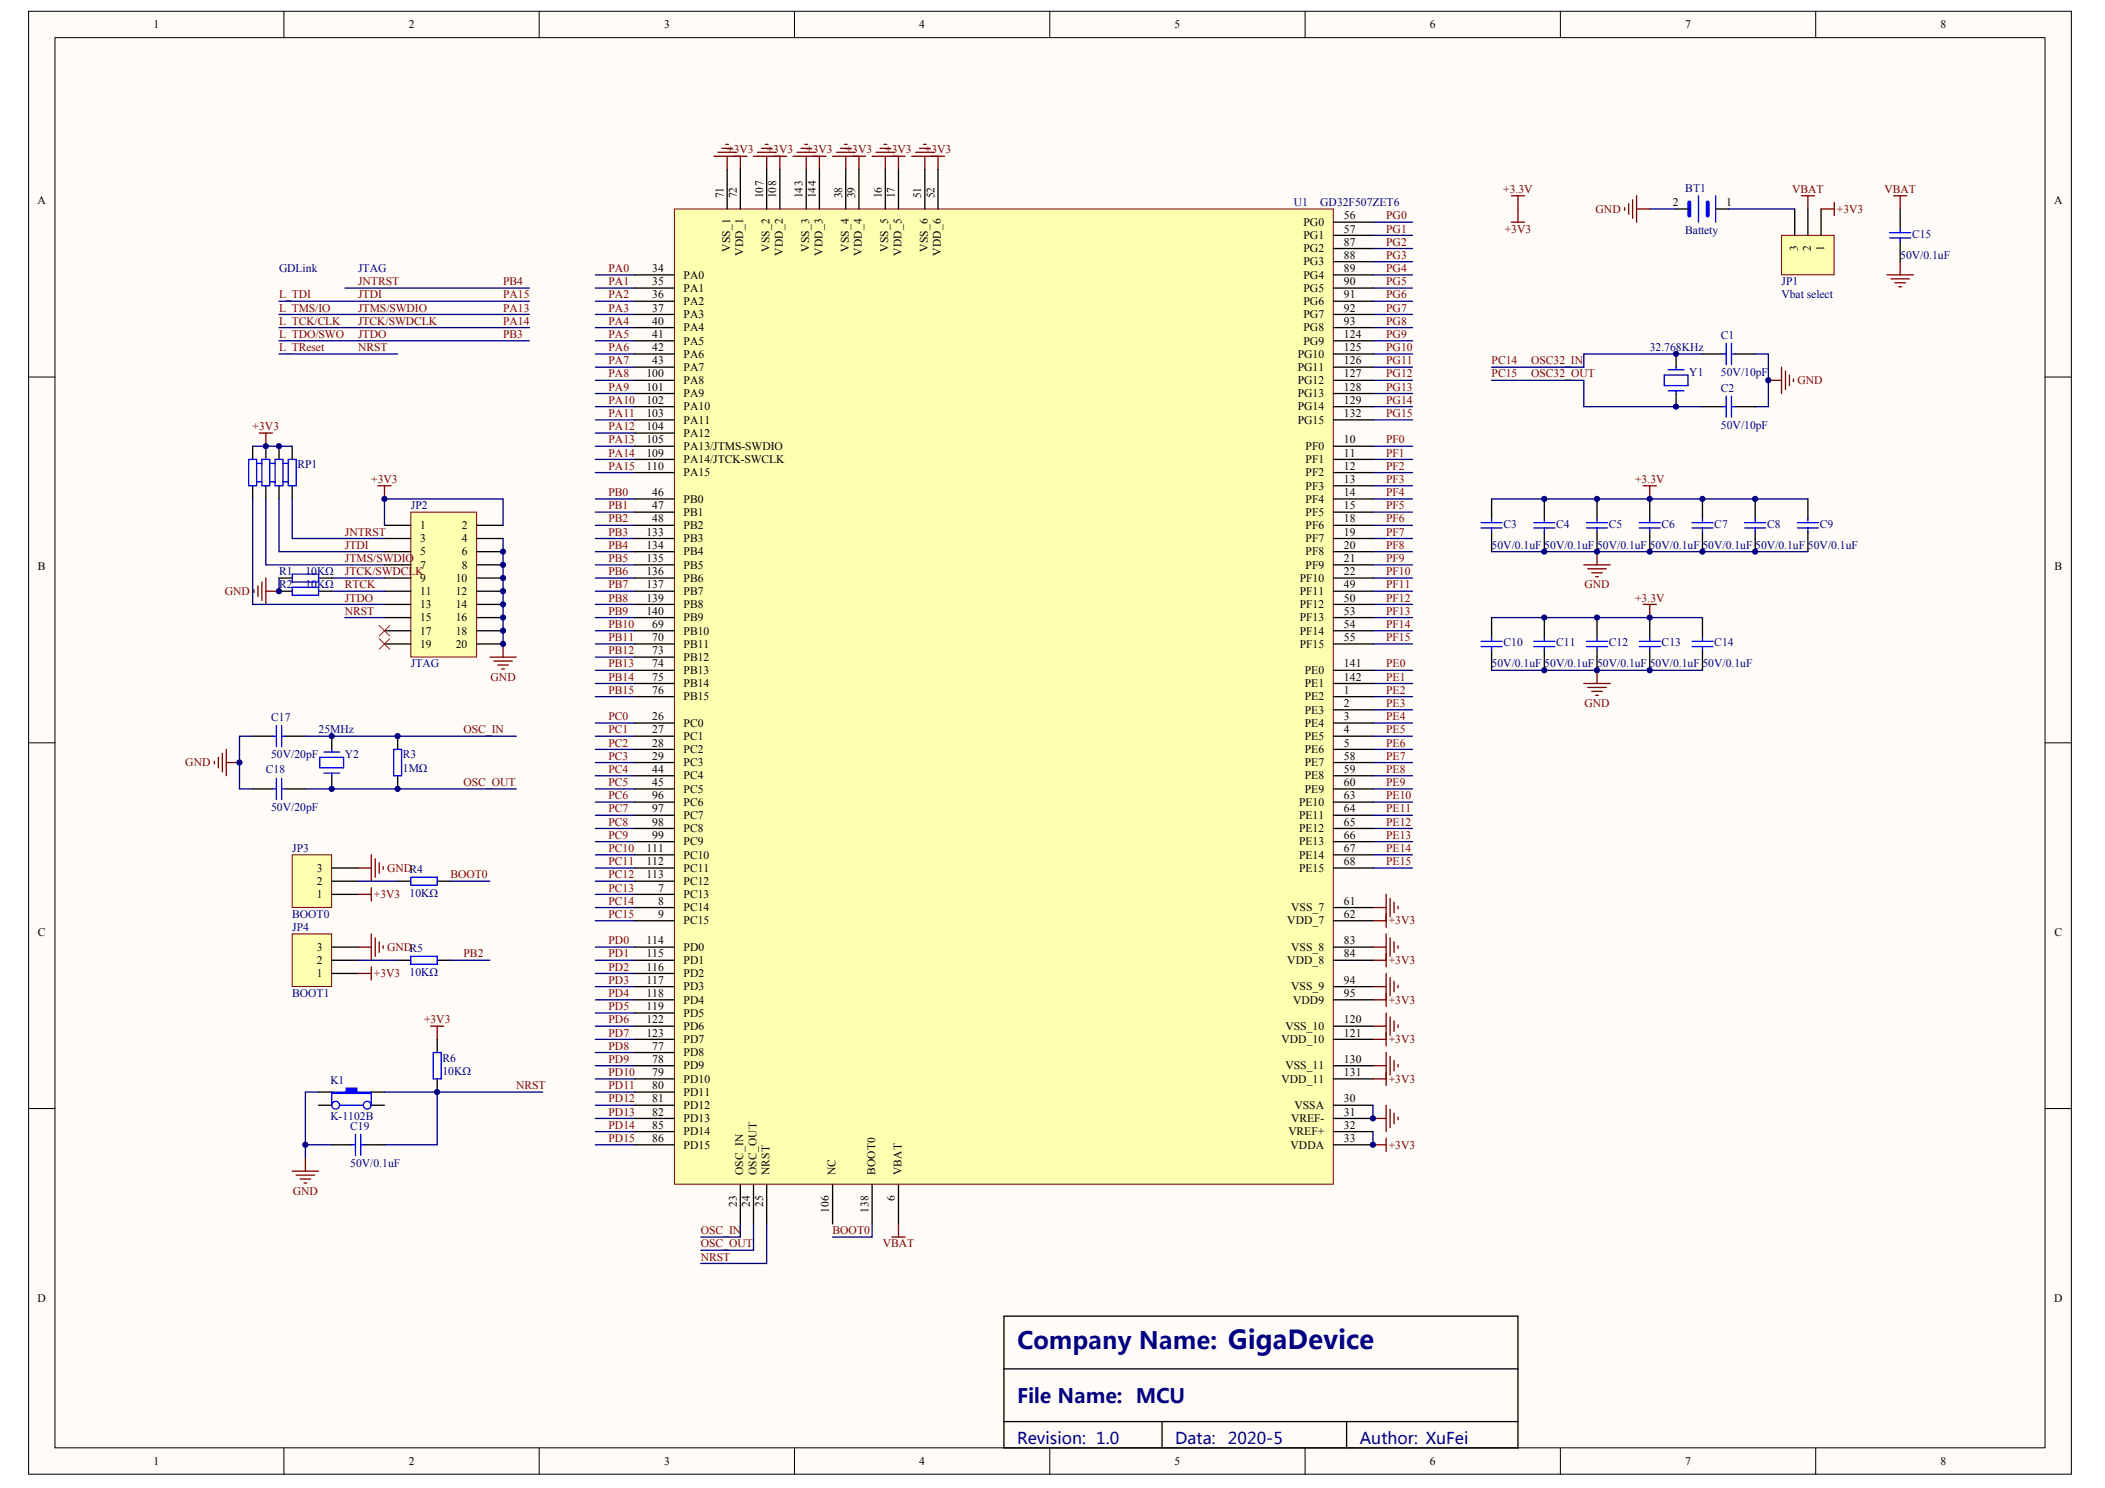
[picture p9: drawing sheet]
<svg xmlns="http://www.w3.org/2000/svg" width="297mm" height="210mm" viewBox="0 0 297 210" stroke-linecap="round" stroke-linejoin="round" font-family="sans-serif">
<defs><g id="words">
<text font-size="3.4" fill="#000080" x="143.5" y="190.3">Company Name: GigaDevice</text>
<text font-size="2.8" fill="#000080" x="143.5" y="197.9">File Name: MCU</text>
<g font-size="2.3" fill="#000080">
<text x="143.5" y="203.7">Revision: 1.0</text>
<text x="165.8" y="203.7">Data:</text>
<text x="173.3" y="203.7">2020-5</text>
<text x="191.9" y="203.7">Author: XuFei</text>
</g>
<g font-size="1.6">
<text x="21.6" y="4">1</text>
<text x="57.7" y="4">2</text>
<text x="93.7" y="4">3</text>
<text x="129.7" y="4">4</text>
<text x="165.7" y="4">5</text>
<text x="201.8" y="4">6</text>
<text x="237.8" y="4">7</text>
<text x="273.8" y="4">8</text>
<text x="5.3" y="28.8">A</text>
<text x="102.1" y="28" transform="rotate(-90 102.1 28)">71</text>
<text x="104" y="28" transform="rotate(-90 104 28)">72</text>
<text x="107.7" y="28" transform="rotate(-90 107.7 28)">107</text>
<text x="109.5" y="28" transform="rotate(-90 109.5 28)">108</text>
<text x="113.3" y="28" transform="rotate(-90 113.3 28)">143</text>
<text x="115.1" y="28" transform="rotate(-90 115.1 28)">144</text>
<text x="118.8" y="28" transform="rotate(-90 118.8 28)">38</text>
<text x="120.7" y="28" transform="rotate(-90 120.7 28)">39</text>
<text x="124.4" y="28" transform="rotate(-90 124.4 28)">16</text>
<text x="126.3" y="28" transform="rotate(-90 126.3 28)">17</text>
<text x="130" y="28" transform="rotate(-90 130 28)">51</text>
<text x="131.9" y="28" transform="rotate(-90 131.9 28)">52</text>
<text x="236.1" y="29.1">2</text>
<text x="243.6" y="29.1">1</text>
<text x="289.9" y="28.8">A</text>
<text x="103" y="35.5" transform="rotate(-90 103 35.5)">VSS_1</text>
<text x="108.6" y="35.5" transform="rotate(-90 108.6 35.5)">VSS_2</text>
<text x="114.2" y="35.5" transform="rotate(-90 114.2 35.5)">VSS_3</text>
<text x="119.8" y="35.5" transform="rotate(-90 119.8 35.5)">VSS_4</text>
<text x="125.3" y="35.5" transform="rotate(-90 125.3 35.5)">VSS_5</text>
<text x="130.9" y="35.5" transform="rotate(-90 130.9 35.5)">VSS_6</text>
<text x="183.9" y="31.9">PG0</text>
<text x="183.9" y="33.7">PG1</text>
<text x="183.9" y="35.6">PG2</text>
<text x="189.6" y="30.9">56</text>
<text x="189.6" y="32.8">57</text>
<text x="189.6" y="34.7">87</text>
<text x="253.7" y="35.3" transform="rotate(-90 253.7 35.3)">3</text>
<text x="255.5" y="35.3" transform="rotate(-90 255.5 35.3)">2</text>
<text x="257.4" y="35.3" transform="rotate(-90 257.4 35.3)">1</text>
<text x="92" y="38.4">34</text>
<text x="92" y="40.2">35</text>
<text x="96.5" y="39.3">PA0</text>
<text x="96.5" y="41.2">PA1</text>
<text x="104.9" y="36.1" transform="rotate(-90 104.9 36.1)">VDD_1</text>
<text x="110.5" y="36.1" transform="rotate(-90 110.5 36.1)">VDD_2</text>
<text x="116" y="36.1" transform="rotate(-90 116 36.1)">VDD_3</text>
<text x="121.6" y="36.1" transform="rotate(-90 121.6 36.1)">VDD_4</text>
<text x="127.2" y="36.1" transform="rotate(-90 127.2 36.1)">VDD_5</text>
<text x="132.8" y="36.1" transform="rotate(-90 132.8 36.1)">VDD_6</text>
<text x="183.9" y="37.4">PG3</text>
<text x="183.9" y="39.3">PG4</text>
<text x="183.9" y="41.2">PG5</text>
<text x="189.6" y="36.5">88</text>
<text x="189.6" y="38.4">89</text>
<text x="189.6" y="40.2">90</text>
<text x="92" y="42.1">36</text>
<text x="92" y="44">37</text>
<text x="92" y="45.8">40</text>
<text x="92" y="47.7">41</text>
<text x="96.5" y="43">PA2</text>
<text x="96.5" y="44.9">PA3</text>
<text x="96.5" y="46.7">PA4</text>
<text x="183.9" y="43">PG6</text>
<text x="183.9" y="44.9">PG7</text>
<text x="183.9" y="46.7">PG8</text>
<text x="189.6" y="42.1">91</text>
<text x="189.6" y="44">92</text>
<text x="189.6" y="45.8">93</text>
<text x="189.6" y="47.7">124</text>
<text x="91.2" y="53.3">100</text>
<text x="92" y="49.5">42</text>
<text x="92" y="51.4">43</text>
<text x="96.5" y="48.6">PA5</text>
<text x="96.5" y="50.5">PA6</text>
<text x="96.5" y="52.3">PA7</text>
<text x="183.1" y="50.5">PG10</text>
<text x="183.1" y="52.3">PG11</text>
<text x="183.9" y="48.6">PG9</text>
<text x="189.6" y="49.5">125</text>
<text x="189.6" y="51.4">126</text>
<text x="189.6" y="53.3">127</text>
<text x="91.2" y="55.1">101</text>
<text x="91.2" y="57">102</text>
<text x="91.2" y="58.8">103</text>
<text x="96.5" y="54.2">PA8</text>
<text x="96.5" y="56">PA9</text>
<text x="96.5" y="57.9">PA10</text>
<text x="96.5" y="59.8">PA11</text>
<text x="183.1" y="54.2">PG12</text>
<text x="183.1" y="56">PG13</text>
<text x="183.1" y="57.9">PG14</text>
<text x="183.1" y="59.8">PG15</text>
<text x="189.6" y="55.1">128</text>
<text x="189.6" y="57">129</text>
<text x="189.6" y="58.8">132</text>
<text x="91.2" y="60.7">104</text>
<text x="91.2" y="62.5">105</text>
<text x="91.2" y="64.4">109</text>
<text x="96.5" y="61.6">PA12</text>
<text x="96.5" y="63.5">PA13/JTMS-SWDIO</text>
<text x="96.5" y="65.3">PA14/JTCK-SWCLK</text>
<text x="184.2" y="63.5">PF0</text>
<text x="184.2" y="65.3">PF1</text>
<text x="189.6" y="62.5">10</text>
<text x="189.6" y="64.4">11</text>
<text x="91.2" y="66.3">110</text>
<text x="92" y="70">46</text>
<text x="92" y="71.8">47</text>
<text x="96.5" y="70.9">PB0</text>
<text x="96.5" y="67.2">PA15</text>
<text x="184.2" y="67.2">PF2</text>
<text x="184.2" y="69.1">PF3</text>
<text x="184.2" y="70.9">PF4</text>
<text x="189.6" y="66.3">12</text>
<text x="189.6" y="68.1">13</text>
<text x="189.6" y="70">14</text>
<text x="189.6" y="71.8">15</text>
<text x="59.3" y="74.6">1</text>
<text x="59.3" y="76.5">3</text>
<text x="65.2" y="74.6">2</text>
<text x="65.2" y="76.5">4</text>
<text x="91.2" y="75.6">133</text>
<text x="91.2" y="77.4">134</text>
<text x="92" y="73.7">48</text>
<text x="96.5" y="72.8">PB1</text>
<text x="96.5" y="74.6">PB2</text>
<text x="96.5" y="76.5">PB3</text>
<text x="184.2" y="72.8">PF5</text>
<text x="184.2" y="74.6">PF6</text>
<text x="184.2" y="76.5">PF7</text>
<text x="189.6" y="73.7">18</text>
<text x="189.6" y="75.6">19</text>
<text x="189.6" y="77.4">20</text>
<text x="5.4" y="80.4">B</text>
<text x="59.3" y="78.4">5</text>
<text x="59.3" y="80.2">7</text>
<text x="59.3" y="82.1">9</text>
<text x="59.3" y="83.9">11</text>
<text x="64.3" y="82.1">10</text>
<text x="64.3" y="83.9">12</text>
<text x="65.2" y="78.4">6</text>
<text x="65.2" y="80.2">8</text>
<text x="91.2" y="79.3">135</text>
<text x="91.2" y="81.1">136</text>
<text x="91.2" y="83">137</text>
<text x="96.5" y="78.4">PB4</text>
<text x="96.5" y="80.2">PB5</text>
<text x="96.5" y="82.1">PB6</text>
<text x="96.5" y="83.9">PB7</text>
<text x="183.4" y="82.1">PF10</text>
<text x="183.4" y="83.9">PF11</text>
<text x="184.2" y="78.4">PF8</text>
<text x="184.2" y="80.2">PF9</text>
<text x="189.6" y="79.3">21</text>
<text x="189.6" y="81.1">22</text>
<text x="189.6" y="83">49</text>
<text x="289.9" y="80.4">B</text>
<text x="59.3" y="85.8">13</text>
<text x="59.3" y="87.6">15</text>
<text x="59.3" y="89.5">17</text>
<text x="64.3" y="85.8">14</text>
<text x="64.3" y="87.6">16</text>
<text x="64.3" y="89.5">18</text>
<text x="91.2" y="84.9">139</text>
<text x="91.2" y="86.7">140</text>
<text x="92" y="88.6">69</text>
<text x="96.5" y="89.5">PB10</text>
<text x="96.5" y="85.8">PB8</text>
<text x="96.5" y="87.6">PB9</text>
<text x="183.4" y="85.8">PF12</text>
<text x="183.4" y="87.6">PF13</text>
<text x="183.4" y="89.5">PF14</text>
<text x="189.6" y="84.9">50</text>
<text x="189.6" y="86.7">53</text>
<text x="189.6" y="88.6">54</text>
<text x="59.3" y="91.4">19</text>
<text x="64.3" y="91.4">20</text>
<text x="92" y="90.4">70</text>
<text x="92" y="92.3">73</text>
<text x="92" y="94.2">74</text>
<text x="96.5" y="91.4">PB11</text>
<text x="96.5" y="93.2">PB12</text>
<text x="96.5" y="95.1">PB13</text>
<text x="183.4" y="91.4">PF15</text>
<text x="184.1" y="95.1">PE0</text>
<text x="189.6" y="90.4">55</text>
<text x="189.6" y="94.2">141</text>
<text x="92" y="101.6">26</text>
<text x="92" y="96">75</text>
<text x="92" y="97.9">76</text>
<text x="96.5" y="96.9">PB14</text>
<text x="96.5" y="98.8">PB15</text>
<text x="184.1" y="98.8">PE2</text>
<text x="184.1" y="100.7">PE3</text>
<text x="184.1" y="96.9">PE1</text>
<text x="189.6" y="97.9">1</text>
<text x="189.6" y="99.7">2</text>
<text x="189.6" y="101.6">3</text>
<text x="189.6" y="96">142</text>
<text x="92" y="103.5">27</text>
<text x="92" y="105.3">28</text>
<text x="92" y="107.2">29</text>
<text x="96.5" y="102.5">PC0</text>
<text x="96.5" y="104.4">PC1</text>
<text x="96.5" y="106.2">PC2</text>
<text x="184.1" y="102.5">PE4</text>
<text x="184.1" y="104.4">PE5</text>
<text x="184.1" y="106.2">PE6</text>
<text x="189.6" y="103.5">4</text>
<text x="189.6" y="105.3">5</text>
<text x="189.6" y="107.2">58</text>
<text x="92" y="109">44</text>
<text x="92" y="110.9">45</text>
<text x="92" y="112.7">96</text>
<text x="96.5" y="108.1">PC3</text>
<text x="96.5" y="110">PC4</text>
<text x="96.5" y="111.8">PC5</text>
<text x="96.5" y="113.7">PC6</text>
<text x="183.3" y="113.7">PE10</text>
<text x="184.1" y="108.1">PE7</text>
<text x="184.1" y="110">PE8</text>
<text x="184.1" y="111.8">PE9</text>
<text x="189.6" y="109">59</text>
<text x="189.6" y="110.9">60</text>
<text x="189.6" y="112.7">63</text>
<text x="92" y="114.6">97</text>
<text x="92" y="116.5">98</text>
<text x="92" y="118.3">99</text>
<text x="96.5" y="115.5">PC7</text>
<text x="96.5" y="117.4">PC8</text>
<text x="96.5" y="119.3">PC9</text>
<text x="183.3" y="115.5">PE11</text>
<text x="183.3" y="117.4">PE12</text>
<text x="183.3" y="119.3">PE13</text>
<text x="189.6" y="114.6">64</text>
<text x="189.6" y="116.5">65</text>
<text x="189.6" y="118.3">66</text>
<text x="44.7" y="124.8">2</text>
<text x="44.7" y="123">3</text>
<text x="91.2" y="120.2">111</text>
<text x="91.2" y="122">112</text>
<text x="91.2" y="123.9">113</text>
<text x="92.9" y="125.8">7</text>
<text x="96.5" y="121.1">PC10</text>
<text x="96.5" y="123">PC11</text>
<text x="96.5" y="124.8">PC12</text>
<text x="183.3" y="121.1">PE14</text>
<text x="183.3" y="123">PE15</text>
<text x="189.6" y="120.2">67</text>
<text x="189.6" y="122">68</text>
<text x="44.7" y="126.7">1</text>
<text x="92.9" y="127.6">8</text>
<text x="92.9" y="129.5">9</text>
<text x="96.5" y="126.7">PC13</text>
<text x="96.5" y="128.6">PC14</text>
<text x="96.5" y="130.4">PC15</text>
<text x="181.7" y="130.4">VDD_7</text>
<text x="182.2" y="128.6">VSS_7</text>
<text x="189.6" y="127.6">61</text>
<text x="189.6" y="129.5">62</text>
<text x="5.4" y="132">C</text>
<text x="44.7" y="137.8">1</text>
<text x="44.7" y="136">2</text>
<text x="44.7" y="134.1">3</text>
<text x="91.2" y="133.2">114</text>
<text x="91.2" y="135.1">115</text>
<text x="91.2" y="136.9">116</text>
<text x="96.5" y="134.1">PD0</text>
<text x="96.5" y="136">PD1</text>
<text x="96.5" y="137.8">PD2</text>
<text x="181.7" y="136">VDD_8</text>
<text x="182.2" y="134.1">VSS_8</text>
<text x="189.6" y="133.2">83</text>
<text x="189.6" y="135.1">84</text>
<text x="289.9" y="132">C</text>
<text x="91.2" y="138.8">117</text>
<text x="91.2" y="140.6">118</text>
<text x="91.2" y="142.5">119</text>
<text x="96.5" y="139.7">PD3</text>
<text x="96.5" y="141.6">PD4</text>
<text x="96.5" y="143.4">PD5</text>
<text x="182.2" y="139.7">VSS_9</text>
<text x="182.5" y="141.6">VDD9</text>
<text x="189.6" y="138.8">94</text>
<text x="189.6" y="140.6">95</text>
<text x="91.2" y="144.4">122</text>
<text x="91.2" y="146.2">123</text>
<text x="92" y="148.1">77</text>
<text x="92" y="149.9">78</text>
<text x="96.5" y="149">PD8</text>
<text x="96.5" y="145.3">PD6</text>
<text x="96.5" y="147.1">PD7</text>
<text x="180.8" y="147.1">VDD_10</text>
<text x="181.4" y="145.3">VSS_10</text>
<text x="189.6" y="144.4">120</text>
<text x="189.6" y="146.2">121</text>
<text x="189.6" y="149.9">130</text>
<text x="92" y="151.8">79</text>
<text x="92" y="153.7">80</text>
<text x="92" y="155.5">81</text>
<text x="96.5" y="150.9">PD9</text>
<text x="96.5" y="152.7">PD10</text>
<text x="96.5" y="154.6">PD11</text>
<text x="180.8" y="152.7">VDD_11</text>
<text x="181.4" y="150.9">VSS_11</text>
<text x="189.6" y="155.5">30</text>
<text x="189.6" y="151.8">131</text>
<text x="92" y="157.4">82</text>
<text x="92" y="159.2">85</text>
<text x="92" y="161.1">86</text>
<text x="96.5" y="156.4">PD12</text>
<text x="96.5" y="158.3">PD13</text>
<text x="96.5" y="160.2">PD14</text>
<text x="181.8" y="160.2">VREF+</text>
<text x="182.2" y="158.3">VREF-</text>
<text x="182.7" y="156.4">VSSA</text>
<text x="189.6" y="157.4">31</text>
<text x="189.6" y="159.2">32</text>
<text x="189.6" y="161.1">33</text>
<text x="96.5" y="162">PD15</text>
<text x="104.9" y="165.8" transform="rotate(-90 104.9 165.8)">OSC_IN</text>
<text x="106.7" y="165.8" transform="rotate(-90 106.7 165.8)">OSC_OUT</text>
<text x="108.6" y="165.8" transform="rotate(-90 108.6 165.8)">NRST</text>
<text x="117.9" y="165.8" transform="rotate(-90 117.9 165.8)">NC</text>
<text x="123.5" y="165.8" transform="rotate(-90 123.5 165.8)">BOOT0</text>
<text x="127.2" y="165.8" transform="rotate(-90 127.2 165.8)">VBAT</text>
<text x="182.1" y="162">VDDA</text>
<text x="104" y="170.2" transform="rotate(-90 104 170.2)">23</text>
<text x="105.8" y="170.2" transform="rotate(-90 105.8 170.2)">24</text>
<text x="107.7" y="170.2" transform="rotate(-90 107.7 170.2)">25</text>
<text x="117" y="171.1" transform="rotate(-90 117 171.1)">106</text>
<text x="122.6" y="171.1" transform="rotate(-90 122.6 171.1)">138</text>
<text x="126.3" y="169.4" transform="rotate(-90 126.3 169.4)">6</text>
<text x="5.3" y="183.6">D</text>
<text x="289.9" y="183.6">D</text>
<text x="21.6" y="206.6">1</text>
<text x="57.7" y="206.6">2</text>
<text x="93.7" y="206.6">3</text>
<text x="129.7" y="206.6">4</text>
<text x="165.7" y="206.6">5</text>
<text x="201.8" y="206.6">6</text>
<text x="237.8" y="206.6">7</text>
<text x="273.8" y="206.6">8</text>
</g>
<g font-size="1.6" fill="#800000">
<text x="102.6" y="21.6">+3V3</text>
<text x="108.2" y="21.6">+3V3</text>
<text x="113.8" y="21.6">+3V3</text>
<text x="119.3" y="21.6">+3V3</text>
<text x="124.9" y="21.6">+3V3</text>
<text x="130.5" y="21.6">+3V3</text>
<text x="212.1" y="27.2">+3.3V</text>
<text x="252.9" y="27.2">VBAT</text>
<text x="265.9" y="27.2">VBAT</text>
<text x="195.6" y="30.9">PG0</text>
<text x="195.6" y="32.8">PG1</text>
<text x="195.6" y="34.7">PG2</text>
<text x="212.3" y="32.8">+3V3</text>
<text x="225.2" y="30">GND</text>
<text x="259.2" y="30">+3V3</text>
<text x="50.5" y="40.2">JNTRST</text>
<text x="71" y="40.2">PB4</text>
<text x="85.9" y="38.4">PA0</text>
<text x="85.9" y="40.2">PA1</text>
<text x="195.6" y="36.5">PG3</text>
<text x="195.6" y="38.4">PG4</text>
<text x="195.6" y="40.2">PG5</text>
<text x="39.4" y="44">L_TMS/IO</text>
<text x="39.4" y="45.8">L_TCK/CLK</text>
<text x="39.4" y="47.7">L_TDO/SWO</text>
<text x="39.4" y="42.1">L_TDI</text>
<text x="50.5" y="42.1">JTDI</text>
<text x="50.5" y="44">JTMS/SWDIO</text>
<text x="50.5" y="45.8">JTCK/SWDCLK</text>
<text x="50.5" y="47.7">JTDO</text>
<text x="71" y="42.1">PA15</text>
<text x="71" y="44">PA13</text>
<text x="71" y="45.8">PA14</text>
<text x="71" y="47.7">PB3</text>
<text x="85.9" y="45.8">PA4</text>
<text x="85.9" y="47.7">PA5</text>
<text x="85.9" y="44">PA3</text>
<text x="85.9" y="42.1">PA2</text>
<text x="195.6" y="42.1">PG6</text>
<text x="195.6" y="44">PG7</text>
<text x="195.6" y="47.7">PG9</text>
<text x="195.6" y="45.8">PG8</text>
<text x="39.4" y="49.5">L_TReset</text>
<text x="50.5" y="49.5">NRST</text>
<text x="85.9" y="49.5">PA6</text>
<text x="85.9" y="51.4">PA7</text>
<text x="85.9" y="53.3">PA8</text>
<text x="195.6" y="51.4">PG11</text>
<text x="195.6" y="49.5">PG10</text>
<text x="195.6" y="53.3">PG12</text>
<text x="210.5" y="51.4">PC14</text>
<text x="210.5" y="53.3">PC15</text>
<text x="216.1" y="51.4">OSC32_IN</text>
<text x="216.1" y="53.3">OSC32_OUT</text>
<text x="85.9" y="58.8">PA11</text>
<text x="85.9" y="55.1">PA9</text>
<text x="85.9" y="57">PA10</text>
<text x="195.6" y="57">PG14</text>
<text x="195.6" y="58.8">PG15</text>
<text x="195.6" y="55.1">PG13</text>
<text x="253.6" y="54.2">GND</text>
<text x="35.7" y="60.7">+3V3</text>
<text x="85.9" y="60.7">PA12</text>
<text x="85.9" y="62.5">PA13</text>
<text x="85.9" y="64.4">PA14</text>
<text x="195.6" y="62.5">PF0</text>
<text x="195.6" y="64.4">PF1</text>
<text x="52.4" y="68.1">+3V3</text>
<text x="85.9" y="66.3">PA15</text>
<text x="85.9" y="71.8">PB1</text>
<text x="85.9" y="70">PB0</text>
<text x="195.6" y="66.3">PF2</text>
<text x="195.6" y="68.1">PF3</text>
<text x="195.6" y="70">PF4</text>
<text x="195.6" y="71.8">PF5</text>
<text x="230.7" y="68.1">+3.3V</text>
<text x="48.7" y="75.6">JNTRST</text>
<text x="48.7" y="77.4">JTDI</text>
<text x="85.9" y="73.7">PB2</text>
<text x="85.9" y="75.6">PB3</text>
<text x="85.9" y="77.4">PB4</text>
<text x="195.6" y="73.7">PF6</text>
<text x="195.6" y="75.6">PF7</text>
<text x="195.6" y="77.4">PF8</text>
<text x="31.7" y="83.9">GND</text>
<text x="48.7" y="79.3">JTMS/SWDIO</text>
<text x="48.7" y="81.1">JTCK/SWDCLK</text>
<text x="48.7" y="83">RTCK</text>
<text x="85.9" y="79.3">PB5</text>
<text x="85.9" y="81.1">PB6</text>
<text x="85.9" y="83">PB7</text>
<text x="195.6" y="79.3">PF9</text>
<text x="195.6" y="83">PF11</text>
<text x="195.6" y="81.1">PF10</text>
<text x="223.6" y="83">GND</text>
<text x="48.7" y="86.7">NRST</text>
<text x="48.7" y="84.9">JTDO</text>
<text x="85.9" y="88.6">PB10</text>
<text x="85.9" y="84.9">PB8</text>
<text x="85.9" y="86.7">PB9</text>
<text x="195.6" y="88.6">PF14</text>
<text x="195.6" y="84.9">PF12</text>
<text x="195.6" y="86.7">PF13</text>
<text x="230.7" y="84.9">+3.3V</text>
<text x="85.9" y="92.3">PB12</text>
<text x="85.9" y="94.2">PB13</text>
<text x="85.9" y="90.4">PB11</text>
<text x="195.6" y="94.2">PE0</text>
<text x="195.6" y="90.4">PF15</text>
<text x="69.2" y="96">GND</text>
<text x="85.9" y="96">PB14</text>
<text x="85.9" y="97.9">PB15</text>
<text x="85.9" y="101.6">PC0</text>
<text x="195.6" y="96">PE1</text>
<text x="195.6" y="97.9">PE2</text>
<text x="195.6" y="99.7">PE3</text>
<text x="195.6" y="101.6">PE4</text>
<text x="223.6" y="99.7">GND</text>
<text x="65.4" y="103.5">OSC_IN</text>
<text x="85.9" y="103.5">PC1</text>
<text x="85.9" y="107.2">PC3</text>
<text x="85.9" y="105.3">PC2</text>
<text x="195.6" y="103.5">PE5</text>
<text x="195.6" y="105.3">PE6</text>
<text x="195.6" y="107.2">PE7</text>
<text x="26.1" y="108.1">GND</text>
<text x="65.4" y="110.9">OSC_OUT</text>
<text x="85.9" y="109">PC4</text>
<text x="85.9" y="110.9">PC5</text>
<text x="85.9" y="112.7">PC6</text>
<text x="195.6" y="110.9">PE9</text>
<text x="195.6" y="109">PE8</text>
<text x="195.6" y="112.7">PE10</text>
<text x="85.9" y="114.6">PC7</text>
<text x="85.9" y="116.5">PC8</text>
<text x="85.9" y="118.3">PC9</text>
<text x="195.6" y="114.6">PE11</text>
<text x="195.6" y="116.5">PE12</text>
<text x="195.6" y="118.3">PE13</text>
<text x="54.6" y="123">GNDR4</text>
<text x="63.6" y="123.9">BOOT0</text>
<text x="85.9" y="123.9">PC12</text>
<text x="85.9" y="125.8">PC13</text>
<text x="85.9" y="122">PC11</text>
<text x="85.9" y="120.2">PC10</text>
<text x="195.6" y="120.2">PE14</text>
<text x="195.6" y="122">PE15</text>
<text x="52.8" y="126.7">+3V3</text>
<text x="85.9" y="127.6">PC14</text>
<text x="85.9" y="129.5">PC15</text>
<text x="196" y="130.4">+3V3</text>
<text x="52.8" y="137.8">+3V3</text>
<text x="54.6" y="134.1">GNDR5</text>
<text x="65.4" y="135.1">PB2</text>
<text x="85.9" y="133.2">PD0</text>
<text x="85.9" y="135.1">PD1</text>
<text x="85.9" y="136.9">PD2</text>
<text x="196" y="136">+3V3</text>
<text x="85.9" y="138.8">PD3</text>
<text x="85.9" y="140.6">PD4</text>
<text x="85.9" y="142.5">PD5</text>
<text x="196" y="141.6">+3V3</text>
<text x="59.8" y="144.4">+3V3</text>
<text x="85.9" y="144.4">PD6</text>
<text x="85.9" y="146.2">PD7</text>
<text x="85.9" y="148.1">PD8</text>
<text x="85.9" y="149.9">PD9</text>
<text x="196" y="147.1">+3V3</text>
<text x="72.9" y="153.7">NRST</text>
<text x="85.9" y="151.8">PD10</text>
<text x="85.9" y="153.7">PD11</text>
<text x="85.9" y="155.5">PD12</text>
<text x="196" y="152.7">+3V3</text>
<text x="85.9" y="157.4">PD13</text>
<text x="85.9" y="159.2">PD14</text>
<text x="85.9" y="161.1">PD15</text>
<text x="196" y="162">+3V3</text>
<text x="41.3" y="168.5">GND</text>
<text x="98.9" y="174.1">OSC_IN</text>
<text x="98.9" y="176">OSC_OUT</text>
<text x="98.9" y="177.8">NRST</text>
<text x="117.5" y="174.1">BOOT0</text>
<text x="124.6" y="176">VBAT</text>
</g>
<g font-size="1.6" fill="#000080">
<text x="182.6" y="29.1">U1</text>
<text x="186.3" y="29.1">GD32F507ZET6</text>
<text x="237.8" y="27">BT1</text>
<text x="237.8" y="33">Battety</text>
<text x="269.8" y="33.5">C15</text>
<text x="39.4" y="38.4">GDLink</text>
<text x="50.5" y="38.4">JTAG</text>
<text x="251.4" y="40.2">JP1</text>
<text x="268.1" y="36.5">50V/0.1uF</text>
<text x="242.8" y="47.9">C1</text>
<text x="251.4" y="42.1">Vbat select</text>
<text x="232.8" y="49.5">32.768KHz</text>
<text x="238.4" y="53.1">Y1</text>
<text x="242.8" y="53.1">50V/10pF</text>
<text x="242.8" y="55.3">C2</text>
<text x="242.8" y="60.5">50V/10pF</text>
<text x="42" y="66.1">RP1</text>
<text x="58" y="71.8">JP2</text>
<text x="210.5" y="77.4">50V/0.1uF</text>
<text x="212.2" y="74.4">C3</text>
<text x="217.9" y="77.4">50V/0.1uF 50V/0.1uF</text>
<text x="219.6" y="74.4">C4</text>
<text x="227" y="74.4">C5</text>
<text x="232.8" y="77.4">50V/0.1uF</text>
<text x="234.5" y="74.4">C6</text>
<text x="240.2" y="77.4">50V/0.1uF 50V/0.1uF 50V/0.1uF</text>
<text x="241.9" y="74.4">C7</text>
<text x="249.3" y="74.4">C8</text>
<text x="256.8" y="74.4">C9</text>
<text x="39.4" y="83">R2</text>
<text x="39.4" y="81.1">R1</text>
<text x="43.1" y="83">10KΩ</text>
<text x="43.1" y="81.1">10KΩ</text>
<text x="58" y="94.2">JTAG</text>
<text x="210.5" y="94.2">50V/0.1uF</text>
<text x="212.2" y="91.2">C10</text>
<text x="217.9" y="94.2">50V/0.1uF 50V/0.1uF</text>
<text x="219.6" y="91.2">C11</text>
<text x="227" y="91.2">C12</text>
<text x="232.8" y="94.2">50V/0.1uF</text>
<text x="234.5" y="91.2">C13</text>
<text x="240.2" y="94.2">50V/0.1uF</text>
<text x="241.9" y="91.2">C14</text>
<text x="38.3" y="101.8">C17</text>
<text x="38.3" y="107">50V/20pF</text>
<text x="45" y="103.5">25MHz</text>
<text x="48.7" y="107">Y2</text>
<text x="56.9" y="107">R3</text>
<text x="37.5" y="109">C18</text>
<text x="56.9" y="108.8">1MΩ</text>
<text x="38.3" y="114.4">50V/20pF</text>
<text x="41.2" y="120.2">JP3</text>
<text x="41.2" y="129.5">BOOT0</text>
<text x="41.2" y="131.3">JP4</text>
<text x="57.8" y="126.5">10KΩ</text>
<text x="57.8" y="137.7">10KΩ</text>
<text x="41.2" y="140.6">BOOT1</text>
<text x="62.4" y="149.7">R6</text>
<text x="46.6" y="152.9">K1</text>
<text x="62.4" y="151.6">10KΩ</text>
<text x="46.6" y="157.9">K-1102B</text>
<text x="49.4" y="159.4">C19</text>
<text x="49.4" y="164.6">50V/0.1uF</text>
</g>
</g></defs>
<g fill="#fffcf8" stroke="#000" stroke-width=".14">
<path d="M4 1.6h288.3v206.4h-288.3z"/>
<path d="M7.8 5.3h280.8v198.9h-280.8z"/>
</g>
<g fill="none" stroke="#000" stroke-width=".14">
<path d="M40.1 1.6v3.7M76.1 1.6v3.7M112.1 1.6v3.7M148.1 1.6v3.7M184.2 1.6v3.7M220.2 1.6v3.7M256.2 1.6v3.7M4 53.2h3.8M288.6 53.2h3.7M4 104.8h3.8M288.6 104.8h3.7M4 156.4h3.8"/>
<path d="M288.6 156.4h3.7M40.1 204.3v3.7M76.1 204.3v3.7M112.1 204.3v3.7M148.1 204.3v3.7M184.2 204.3v3.7M220.2 204.3v3.7M256.2 204.3v3.7"/>
</g>
<g fill="none" stroke="#000" stroke-width=".19">
<path d="M35.7 103.9h2.7M35.7 111.3h2.7M40.3 103.9h2.8M40.3 111.3h2.8M46.8 103.9v1.8M46.8 109.4v1.9M56.1 124.3h1.9M61.7 124.3h1.9M45 154.1h1.8M45 155.9h1.8M52.4 154.1h1.9M52.4 155.9h1.9"/>
<path d="M61.7 146.6v1.9M61.7 152.2v1.9M46.8 161.5h2.8M51.5 161.5h2.8M141.7 185.7h72.5v18.6h-72.5zM141.7 193.1h72.5M141.7 200.5h72.5M164 200.5v3.8M190 200.5v3.8"/>
</g>
<g fill="none" stroke="#000080" stroke-width=".19">
<path d="M84 38.8h5.6M84 40.6h5.6M84 42.5h5.6M84 44.4h5.6M84 46.2h5.6M84 48.1h5.6M84 49.9h5.6M84 51.8h5.6M84 53.7h5.6M84 55.5h5.6M84 57.4h5.6M84 59.2h5.6"/>
<path d="M84 61.1h5.6M84 62.9h5.6M84 64.8h5.6M84 66.7h5.6M84 70.4h5.6M84 72.2h5.6M84 74.1h5.6M84 76h5.6M84 77.8h5.6M84 79.7h5.6M84 81.5h5.6M84 83.4h5.6"/>
<path d="M84 85.3h5.6M84 87.1h5.6M84 89h5.6M84 90.8h5.6M84 92.7h5.6M84 94.6h5.6M193.7 94.6h5.6M193.7 96.4h5.6M193.7 98.3h5.6M35.7 103.9h-1.9v7.4h1.9M84 102h5.6M84 103.9h5.6"/>
<path d="M84 105.7h5.6M84 107.6h5.6M84 109.4h5.6M84 111.3h5.6M84 113.1h5.6M84 115h5.6M84 116.9h5.6M84 118.7h5.6M193.7 100.1h5.6M193.7 102h5.6M193.7 103.9h5.6M193.7 105.7h5.6"/>
<path d="M193.7 107.6h5.6M193.7 109.4h5.6M193.7 111.3h5.6M193.7 113.1h5.6M193.7 115h5.6M193.7 116.9h5.6M193.7 118.7h5.6M84 133.6h5.6M84 135.5h5.6M84 137.3h5.6M84 139.2h5.6M84 120.6h5.6"/>
<path d="M84 122.4h5.6M84 124.3h5.6M84 126.2h5.6M193.7 120.6h5.6M193.7 122.4h5.6M45 154.1h-1.9v9.2M61.7 154.1v7.4h-7.4M84 141h5.6M84 142.9h5.6M84 144.8h5.6M84 146.6h5.6M84 148.5h5.6"/>
<path d="M84 150.3h5.6M84 152.2h5.6M84 154.1h5.6M84 155.9h5.6M84 157.8h5.6M84 159.6h5.6M43.1 161.5h3.7M84 161.5h5.6"/>
</g>
<g fill="none" stroke="#00f" stroke-width=".19">
<path d="M38.4 103.9h.6M38.4 111.3h.6M39 102.4v2.9M39 109.8v3M39.7 103.9h.6M39.7 102.4v2.9M39.7 109.8v3M39.7 111.3h.6M45.1 106.8h3.4v1.5h-3.4zM45.7 106.1h2.2M45.7 109.1h2.2M46.8 105.7v.4"/>
<path d="M46.8 109.1v.3M58 123.7h3.7v1.2h-3.7zM46.8 154.1v1.8M47.9 155.9h3.4M52.4 154.1v1.8M61.1 148.5h1.1v3.7h-1.1zM49.6 161.5h.6M50.2 160v3M50.9 161.5h.6M50.9 160v3"/>
<circle cx="47.4" cy="155.9" r=".55"/>
<circle cx="51.8" cy="155.9" r=".55"/>
</g>
<path d="M30.3 107.4v.4M30.8 106.8v1.5M31.4 106.3v2.6M31.9 105.7v3.7M31.9 107.6h1.9M60.8 144.8h1.8M61.7 144.8v1.8M41.2 165.2h3.8M41.8 165.8h2.6M42.3 166.3h1.5M42.9 166.9h.4M43.1 163.3v1.9" fill="none" stroke="#800000" stroke-width=".19"/>
<path d="M46.8 154.1h2.1v-.6h1.4v.6h2.1v.1h-5.6z" fill-rule="evenodd" fill="#00f" stroke="#00f" stroke-width=".19"/>
<path d="M41.2 120.6h5.6v7.4h-5.6z" fill="#ffffb0" stroke="#800000" stroke-width=".14"/>
<path d="M46.8 126.2h3.7M46.8 124.3h3.7M46.8 122.4h3.7M56.1 135.5h1.9M61.7 135.5h1.9" fill="none" stroke="#000" stroke-width=".19"/>
<path d="M50.5 122.4h1.9M52.4 120.6v3.7M53 121.1v2.6M53.5 121.7v1.5M54.1 122.3v.3" fill="none" stroke="#800000" stroke-width=".19"/>
<path d="M50.5 124.3h5.6M63.6 124.3h5.5" fill="none" stroke="#000080" stroke-width=".19"/>
<path d="M58 134.9h3.7v1.1h-3.7z" fill="none" stroke="#00f" stroke-width=".19"/>
<path d="M41.2 131.7h5.6v7.5h-5.6z" fill="#ffffb0" stroke="#800000" stroke-width=".14"/>
<g fill="none" stroke="#000" stroke-width=".19">
<path d="M236.5 49.9v1.9M236.5 55.5v1.9M240.2 49.9h2.8M240.2 57.4h2.8M244.9 49.9h2.8M244.9 57.4h2.8M210.5 70.4v2.8M210.5 75v2.8M217.9 70.4v2.8M217.9 75v2.8M225.4 70.4v2.8M225.4 75v2.8"/>
<path d="M232.8 70.4v2.8M232.8 75v2.8M240.2 70.4v2.8M240.2 75v2.8M46.8 137.3h3.7M46.8 135.5h3.7M46.8 133.6h3.7"/>
</g>
<path d="M249.5 53.7h1.9M251.4 51.8v3.7M252 52.3v2.7M252.5 52.9v1.5M253.1 53.5v.3M50.5 133.6h1.9M52.4 131.7v3.8M53 132.3v2.6M53.5 132.9v1.4M54.1 133.4v.4" fill="none" stroke="#800000" stroke-width=".19"/>
<path d="M247.7 49.9h1.8v7.5h-1.8M50.5 135.5h5.6M63.6 135.5h5.5" fill="none" stroke="#000080" stroke-width=".19"/>
<g fill="none" stroke="#00f" stroke-width=".19">
<path d="M234.8 52.9h3.4v1.5h-3.4zM235.4 52.2h2.2M235.4 55.1h2.2M236.5 51.8v.4M236.5 55.1v.4M243 49.9h.6M243 57.4h.6M243.6 48.4v3M243.6 55.9v3M244.3 49.9h.6M244.3 48.4v3M244.3 55.9v3"/>
<path d="M244.3 57.4h.6M209 73.7h3M209 74.5h3M210.5 73.2v.5M210.5 74.5v.5M216.4 73.7h3M216.4 74.5h3M217.9 73.2v.5M217.9 74.5v.5M223.9 73.7h2.9M223.9 74.5h2.9M225.4 73.2v.5"/>
<path d="M225.4 74.5v.5M231.3 73.7h3M231.3 74.5h3M232.8 73.2v.5M232.8 74.5v.5M238.7 73.7h3M238.7 74.5h3M240.2 73.2v.5M240.2 74.5v.5"/>
</g>
<path d="M58 72.2h9.3v20.5h-9.3z" fill="#ffffb0" stroke="#800000" stroke-width=".14"/>
<g fill="none" stroke="#000" stroke-width=".19">
<path d="M35.7 62.9v1.9M35.7 68.5v1.9M37.5 62.9v1.9M37.5 68.5v1.9M39.4 62.9v1.9M39.4 68.5v1.9M41.2 62.9v1.9M41.2 68.5v1.9M54.3 74.1h3.7M54.3 76h3.7M54.3 77.8h3.7M54.3 79.7h3.7"/>
<path d="M67.3 74.1h3.7M67.3 76h3.7M67.3 77.8h3.7M67.3 79.7h3.7M247.7 70.4v2.8M247.7 75v2.8M255.1 70.4v2.8M255.1 75v2.8M39.4 81.5h1.8M39.4 83.4h1.8M45 81.5h1.8M45 83.4h1.8"/>
<path d="M54.3 81.5h3.7M54.3 83.4h3.7M54.3 85.3h3.7M54.3 87.1h3.7M54.3 89h3.7M54.3 90.8h3.7M67.3 81.5h3.7M67.3 83.4h3.7M67.3 85.3h3.7M67.3 87.1h3.7M67.3 89h3.7M67.3 90.8h3.7"/>
<path d="M56.1 103.9v1.8M56.1 109.4v1.9"/>
</g>
<g fill="none" stroke="#800000" stroke-width=".19">
<path d="M36.6 61.1h1.8M37.5 61.1v1.8M53.3 68.5h1.9M54.3 68.5v1.9M223.5 79.7h3.7M225.4 77.8v1.9M231.9 68.5h1.8M232.8 68.5v1.9M35.8 83.2v.4M36.4 82.7v1.4M37 82.1v2.6M37.5 81.5v3.8"/>
<path d="M37.5 83.4h1.9M69.1 92.7h3.8M69.7 93.3h2.6M70.2 93.8h1.5M70.8 94.4h.4M71 90.8v1.9M224.1 80.2h2.6M224.6 80.8h1.5M225.2 81.4h.3M50.5 137.3h1.9M50.5 126.2h1.9M52.4 125.2v1.9"/>
<path d="M52.4 136.4v1.8"/>
</g>
<g fill="none" stroke="#000080" stroke-width=".19">
<path d="M210.5 53.7h13v3.7h16.7M240.2 49.9h-16.7v1.9h-13M35.7 70.4v14.9h18.6M35.7 62.9h5.5M37.5 70.4v9.3h16.8M39.4 70.4v7.4h14.9M41.2 70.4v5.6h13.1M54.3 74.1v-3.7h16.7v3.7M71 76v14.8M39.4 81.5v1.9M46.8 81.5h7.5M46.8 83.4h7.5"/>
<path d="M48.7 87.1h5.6M84 96.4h5.6M84 98.3h5.6M43.1 103.9h29.8M43.1 111.3h29.8M84 128h5.6M84 129.9h5.6M54.3 154.1h22.3"/>
</g>
<g fill="none" stroke="#00f" stroke-width=".19">
<path d="M35.1 64.8h1.1v3.7h-1.1zM36.2 68h.8M36.2 65.4h.8M37 64.8h1.1v3.7h-1.1zM38.1 68h.7M38.1 65.4h.7M38.8 64.8h1.1v3.7h-1.1zM39.9 68h.8M39.9 65.4h.8M40.7 64.8h1.1v3.7h-1.1zM246.2 73.7h3M246.2 74.5h3"/>
<path d="M247.7 73.2v.5M247.7 74.5v.5M253.6 73.7h3M253.6 74.5h3M255.1 73.2v.5M255.1 74.5v.5M41.2 81h3.8v1.1h-3.8zM41.2 82.8h3.8v1.2h-3.8zM55.6 105.7h1.1v3.7h-1.1z"/>
</g>
<path d="M53.5 88.2l1.5 1.5M53.5 90.1l1.5 1.5M55 88.2l-1.5 1.5M55 90.1l-1.5 1.5" fill="none" stroke="#f00" stroke-width=".14"/>
<path d="M251.4 33.2h7.4v5.6h-7.4z" fill="#ffffb0" stroke="#800000" stroke-width=".14"/>
<g fill="none" stroke="#000" stroke-width=".19">
<path d="M236.5 29.5h1.9M242.1 29.5h1.9M253.3 29.5v3.7M255.1 29.5v3.7M257 29.5v3.7M268.1 29.5v2.8M268.1 34.1v2.8M210.5 87.1v2.8M210.5 91.8v2.8M217.9 87.1v2.8M217.9 91.8v2.8M225.4 87.1v2.8"/>
<path d="M225.4 91.8v2.8M232.8 87.1v2.8M232.8 91.8v2.8M240.2 87.1v2.8M240.2 91.8v2.8"/>
</g>
<g fill="none" stroke="#800000" stroke-width=".19">
<path d="M103.5 22h1.9M104.5 22v1.9M106.3 22h4.7M106.9 21.5h2.6M107.4 20.9h1.5M108 20.4h.4M108.2 22v1.9M110 22v1.9M114.7 22h1.9M115.6 22v1.9M117.5 22h4.6M118 21.5h2.6"/>
<path d="M118.6 20.9h1.5M119.2 20.4h.3M119.3 22v1.9M121.2 22v1.9M123.1 22h4.6M123.6 21.5h2.6M124.2 20.9h1.5M124.7 20.4h.4M124.9 22v1.9M126.8 22v1.9M128.6 22h4.7M129.2 21.5h2.6"/>
<path d="M129.8 20.9h1.4M130.3 20.4h.4M130.5 22v1.9M132.4 22v1.9M213.3 27.6h1.8M213.3 31.3h1.8M214.2 27.6v3.7M229.3 29.3v.4M229.8 28.7v1.5M230.4 28.2v2.6M230.9 27.6v3.7M230.9 29.5h1.9"/>
<path d="M254.2 27.6h1.8M255.1 27.6v1.9M257 29.5h1.8M258.8 28.6v1.8M266.3 38.8h3.7M266.8 39.3h2.6M267.2 27.6h1.9M267.4 39.9h1.5M268.1 27.6v1.9M268.1 36.9v1.9M267.9 40.5h.4M223.5 96.4h3.7"/>
<path d="M224.1 97h2.6M224.6 97.5h1.5M225.2 98.1h.3M225.4 94.6v1.8M231.9 85.3h1.8M232.8 85.3v1.8M193.7 129.9h1.9M193.7 135.5h1.9M193.7 128h1.9M193.7 133.6h1.9M193.7 139.2h1.9M195.6 126.2v4.6"/>
<path d="M195.6 131.7v4.7M195.6 137.3v4.7M196.2 126.7v2.6M196.2 132.3v2.6M196.2 137.9v2.6M196.7 127.3v1.5M196.7 132.9v1.4M196.7 138.4v1.5M197.3 127.8v.4M197.3 133.4v.4M197.3 139v.4M193.7 141h1.9"/>
<path d="M193.7 146.6h1.9M193.7 152.2h1.9M193.7 144.8h1.9M193.7 150.3h1.9M193.7 157.8h1.9M195.6 142.9v4.6M195.6 148.5v4.6M195.6 155.9v3.7M196.2 143.5v2.6M196.2 149v2.6M196.2 156.5v2.6M196.7 144v1.5"/>
<path d="M196.7 149.6v1.5M196.7 157v1.5M197.3 144.6v.3M197.3 150.1v.4M197.3 157.6v.4M125.9 174.5h1.8M126.8 172.6v1.9M193.7 161.5h1.9M195.6 160.6v1.8"/>
</g>
<g fill="none" stroke="#00f" stroke-width=".19">
<path d="M239.7 27.6v3.7M242.1 27.6v3.7M266.6 32.8h3M266.6 33.6h3M268.1 32.3v.5M268.1 33.6v.5M209 90.5h3M209 91.2h3M210.5 89.9v.6M210.5 91.2v.6M216.4 90.5h3M216.4 91.2h3"/>
<path d="M217.9 89.9v.6M217.9 91.2v.6M223.9 90.5h2.9M223.9 91.2h2.9M225.4 89.9v.6M225.4 91.2v.6M231.3 90.5h3M231.3 91.2h3M232.8 89.9v.6M232.8 91.2v.6M238.7 90.5h3M238.7 91.2h3"/>
<path d="M240.2 89.9v.6M240.2 91.2v.6"/>
</g>
<path d="M238.4 28.6v1.8M241 28.6v1.8" fill="none" stroke="#00f" stroke-width=".56"/>
<g fill="none" stroke="#000080" stroke-width=".19">
<path d="M193.7 31.3h5.6M193.7 33.2h5.6M193.7 35.1h5.6M193.7 36.9h5.6M193.7 38.8h5.6M232.8 29.5h3.7M244 29.5h9.3M39.4 42.5h35.3M39.4 44.4h35.3M39.4 46.2h35.3M39.4 48.1h35.3M39.4 49.9h16.7"/>
<path d="M48.7 40.6h26M193.7 40.6h5.6M193.7 42.5h5.6M193.7 44.4h5.6M193.7 46.2h5.6M193.7 48.1h5.6M193.7 49.9h5.6M193.7 51.8h5.6M193.7 53.7h5.6M193.7 55.5h5.6M193.7 57.4h5.6M193.7 59.2h5.6"/>
<path d="M193.7 70.4h5.6M193.7 77.8h5.6M193.7 62.9h5.6M193.7 64.8h5.6M193.7 66.7h5.6M193.7 68.5h5.6M193.7 72.2h5.6M193.7 74.1h5.6M193.7 76h5.6M193.7 79.7h5.6M210.5 70.4h44.6M210.5 77.8h44.6"/>
<path d="M193.7 81.5h5.6M193.7 83.4h5.6M193.7 85.3h5.6M193.7 87.1h5.6M193.7 89h5.6M193.7 90.8h5.6M210.5 87.1h29.7M210.5 94.6h29.7M193.7 159.6v1.9M104.5 172.6v1.9h-5.6M106.3 172.6v3.8h-7.4M108.2 172.6v5.6h-9.3"/>
<path d="M123.1 172.6v1.9h-5.6"/>
</g>
<path d="M95.2 29.5h92.9v137.5h-92.9z" fill="#ffffb0" stroke="#800000" stroke-width=".14"/>
<g fill="none" stroke="#000" stroke-width=".19">
<path d="M89.6 38.8h5.6M102.6 23.9v5.6M104.5 23.9v5.6M108.2 23.9v5.6M110 23.9v5.6M113.8 23.9v5.6M115.6 23.9v5.6M119.3 23.9v5.6M121.2 23.9v5.6M124.9 23.9v5.6M126.8 23.9v5.6M130.5 23.9v5.6"/>
<path d="M132.4 23.9v5.6M188.2 38.8h5.5M188.2 31.3h5.5M188.2 33.2h5.5M188.2 35.1h5.5M188.2 36.9h5.5M89.6 40.6h5.6M89.6 42.5h5.6M89.6 44.4h5.6M89.6 46.2h5.6M89.6 48.1h5.6M89.6 49.9h5.6"/>
<path d="M89.6 51.8h5.6M89.6 53.7h5.6M89.6 55.5h5.6M89.6 57.4h5.6M89.6 59.2h5.6M188.2 40.6h5.5M188.2 42.5h5.5M188.2 44.4h5.5M188.2 46.2h5.5M188.2 48.1h5.5M188.2 49.9h5.5M188.2 51.8h5.5"/>
<path d="M188.2 53.7h5.5M188.2 55.5h5.5M188.2 57.4h5.5M188.2 59.2h5.5M89.6 62.9h5.6M89.6 64.8h5.6M89.6 66.7h5.6M89.6 70.4h5.6M89.6 72.2h5.6M89.6 74.1h5.6M89.6 76h5.6M89.6 77.8h5.6"/>
<path d="M89.6 79.7h5.6M89.6 61.1h5.6M188.2 62.9h5.5M188.2 64.8h5.5M188.2 66.7h5.5M188.2 68.5h5.5M188.2 70.4h5.5M188.2 72.2h5.5M188.2 74.1h5.5M188.2 76h5.5M188.2 77.8h5.5M188.2 79.7h5.5"/>
<path d="M89.6 98.3h5.6M89.6 81.5h5.6M89.6 83.4h5.6M89.6 85.3h5.6M89.6 87.1h5.6M89.6 89h5.6M89.6 90.8h5.6M89.6 92.7h5.6M89.6 94.6h5.6M89.6 96.4h5.6M188.2 98.3h5.5M188.2 81.5h5.5"/>
<path d="M188.2 83.4h5.5M188.2 85.3h5.5M188.2 87.1h5.5M188.2 89h5.5M188.2 90.8h5.5M188.2 94.6h5.5M188.2 96.4h5.5M89.6 102h5.6M89.6 103.9h5.6M89.6 105.7h5.6M89.6 107.6h5.6M89.6 109.4h5.6"/>
<path d="M89.6 111.3h5.6M89.6 113.1h5.6M89.6 115h5.6M89.6 116.9h5.6M89.6 118.7h5.6M188.2 100.1h5.5M188.2 102h5.5M188.2 103.9h5.5M188.2 105.7h5.5M188.2 107.6h5.5M188.2 109.4h5.5M188.2 111.3h5.5"/>
<path d="M188.2 113.1h5.5M188.2 115h5.5M188.2 116.9h5.5M188.2 118.7h5.5M89.6 126.2h5.6M89.6 128h5.6M89.6 129.9h5.6M89.6 120.6h5.6M89.6 122.4h5.6M89.6 133.6h5.6M89.6 135.5h5.6M89.6 139.2h5.6"/>
<path d="M89.6 124.3h5.6M89.6 137.3h5.6M188.2 128h5.5M188.2 129.9h5.5M188.2 120.6h5.5M188.2 122.4h5.5M188.2 133.6h5.5M188.2 135.5h5.5M188.2 139.2h5.5M89.6 155.9h5.6M89.6 157.8h5.6M89.6 159.6h5.6"/>
<path d="M89.6 148.5h5.6M89.6 150.3h5.6M89.6 152.2h5.6M89.6 154.1h5.6M89.6 141h5.6M89.6 142.9h5.6M89.6 144.8h5.6M89.6 146.6h5.6M188.2 155.9h5.5M188.2 157.8h5.5M188.2 159.6h5.5M188.2 150.3h5.5"/>
<path d="M188.2 152.2h5.5M188.2 141h5.5M188.2 144.8h5.5M188.2 146.6h5.5M89.6 161.5h5.6M104.5 167.1v5.5M106.3 167.1v5.5M108.2 167.1v5.5M117.5 167.1v5.5M123.1 167.1v5.5M126.8 167.1v5.5M188.2 161.5h5.5"/>
</g>
<path d="M100.7 22h3.8M101.3 21.5h2.6M101.9 20.9h1.5M102.4 20.4h.4M102.6 22v1.9M111.9 22h3.7M112.5 21.5h2.6M113 20.9h1.5M113.6 20.4h.4M113.8 22v1.9" fill="none" stroke="#800000" stroke-width=".19"/>
<path d="M193.7 155.9v1.9" fill="none" stroke="#000080" stroke-width=".19"/>
<g fill="#000080" stroke="#000080" stroke-width=".14">
<circle cx="33.8" cy="107.6" r=".36"/>
<circle cx="37.5" cy="62.9" r=".36"/>
<circle cx="39.4" cy="83.4" r=".36"/>
<circle cx="39.4" cy="62.9" r=".36"/>
<circle cx="43.1" cy="161.5" r=".36"/>
<circle cx="46.8" cy="111.3" r=".36"/>
<circle cx="46.8" cy="103.8" r=".36"/>
<circle cx="54.2" cy="70.4" r=".36"/>
<circle cx="56.1" cy="111.3" r=".36"/>
<circle cx="56.1" cy="103.8" r=".36"/>
<circle cx="61.7" cy="154" r=".36"/>
<circle cx="71" cy="90.8" r=".36"/>
<circle cx="71" cy="89" r=".36"/>
<circle cx="71" cy="87.1" r=".36"/>
<circle cx="71" cy="85.3" r=".36"/>
<circle cx="71" cy="83.4" r=".36"/>
<circle cx="71" cy="81.5" r=".36"/>
<circle cx="71" cy="79.7" r=".36"/>
<circle cx="71" cy="77.8" r=".36"/>
<circle cx="193.7" cy="161.5" r=".36"/>
<circle cx="193.7" cy="157.8" r=".36"/>
<circle cx="217.9" cy="94.5" r=".36"/>
<circle cx="217.9" cy="87.1" r=".36"/>
<circle cx="217.9" cy="77.8" r=".36"/>
<circle cx="217.9" cy="70.4" r=".36"/>
<circle cx="225.3" cy="94.5" r=".36"/>
<circle cx="225.3" cy="87.1" r=".36"/>
<circle cx="225.3" cy="77.8" r=".36"/>
<circle cx="225.3" cy="70.4" r=".36"/>
<circle cx="232.8" cy="94.5" r=".36"/>
<circle cx="232.8" cy="87.1" r=".36"/>
<circle cx="232.8" cy="77.8" r=".36"/>
<circle cx="232.8" cy="70.4" r=".36"/>
<circle cx="236.5" cy="57.4" r=".36"/>
<circle cx="236.5" cy="49.9" r=".36"/>
<circle cx="240.2" cy="77.8" r=".36"/>
<circle cx="240.2" cy="70.4" r=".36"/>
<circle cx="247.7" cy="77.8" r=".36"/>
<circle cx="247.7" cy="70.4" r=".36"/>
<circle cx="249.5" cy="53.6" r=".36"/>
</g>
<use href="#words"/>
</svg>
